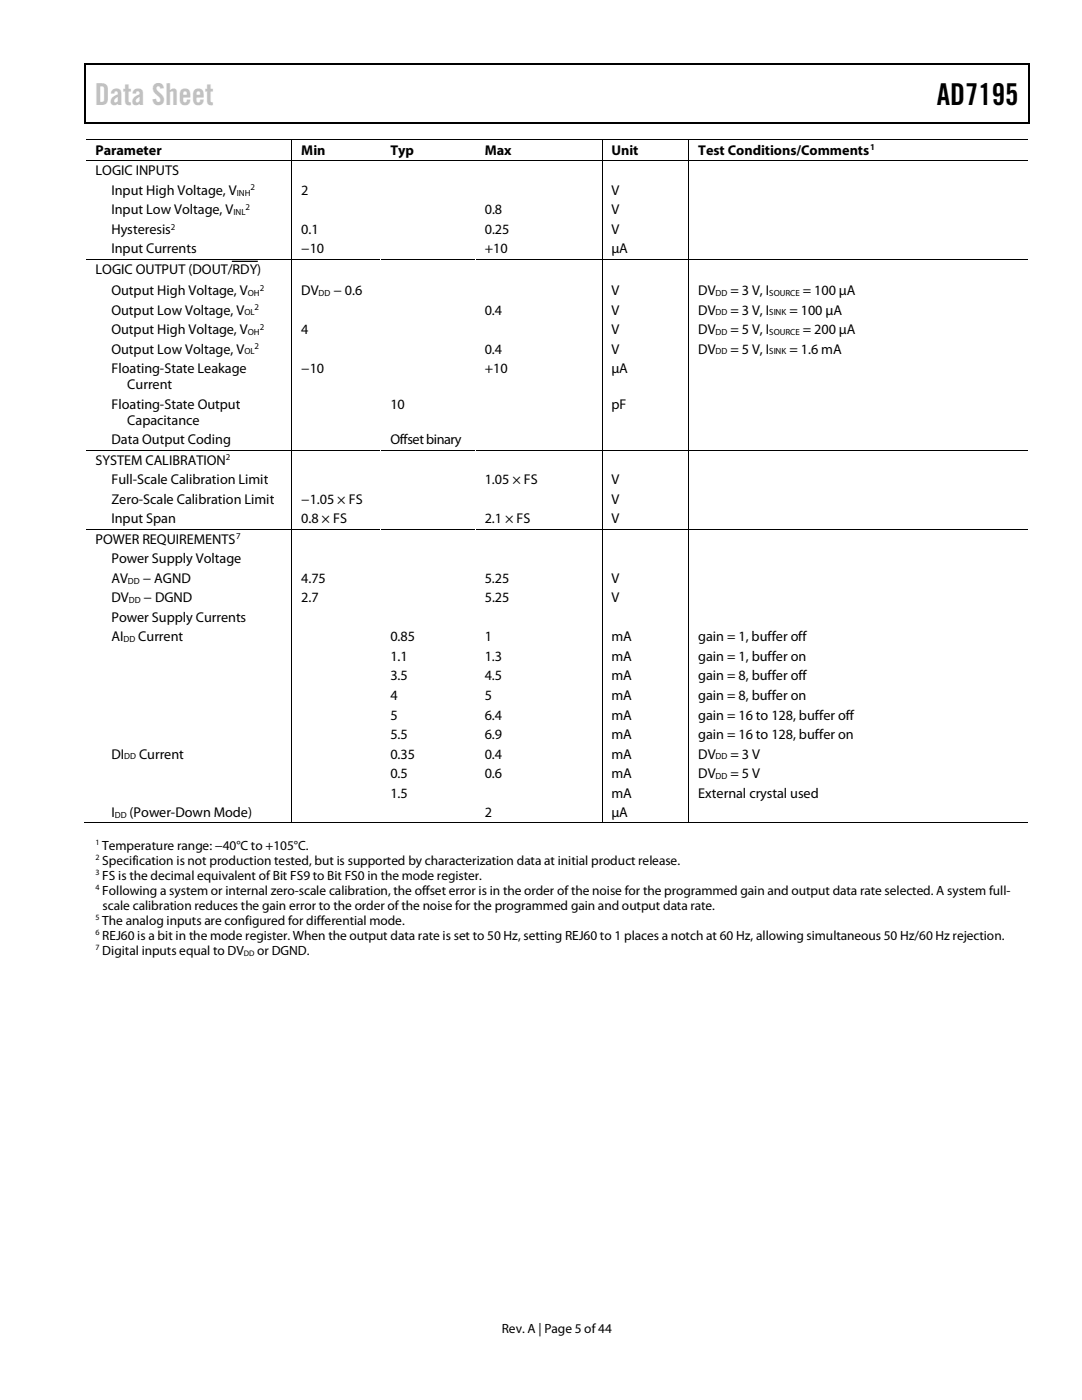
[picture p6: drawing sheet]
<svg xmlns="http://www.w3.org/2000/svg" width="216mm" height="279mm" viewBox="0 0 216 279" stroke-linecap="round" stroke-linejoin="round" font-family="sans-serif">
<defs><g id="words">
<text font-size="6" fill="#c1c1c1" x="18.9" y="20.9">Data Sheet</text>
<text font-size="6" x="186.9" y="20.9">AD7195</text>
<g font-size="2.8">
<text x="19" y="30.9">Parameter</text>
<text x="19" y="35">LOGIC INPUTS</text>
<text x="60.1" y="30.9">Min</text>
<text x="77.9" y="30.9">Typ</text>
<text x="96.7" y="30.9">Max</text>
<text x="122" y="30.9">Unit</text>
<text x="139.3" y="30.9">Test Conditions/Comments</text>
<text x="22.2" y="38.9">Input High Voltage, V</text>
<text x="60.1" y="38.9">2</text>
<text x="122" y="38.9">V</text>
<text x="22.2" y="42.8">Input Low Voltage, V</text>
<text x="22.2" y="46.7">Hysteresis</text>
<text x="60.1" y="46.7">0.1</text>
<text x="96.7" y="42.8">0.8</text>
<text x="96.7" y="46.7">0.25</text>
<text x="122" y="46.7">V</text>
<text x="122" y="42.8">V</text>
<text x="22.2" y="50.6">Input Currents</text>
<text x="60.1" y="50.6">−10</text>
<text x="96.7" y="50.6">+10</text>
<text x="122" y="50.6">µA</text>
<text x="19" y="54.8">LOGIC OUTPUT (DOUT/RDY)</text>
<text x="22.2" y="58.9">Output High Voltage, V</text>
<text x="60.1" y="58.9">DV</text>
<text x="66.5" y="58.9">− 0.6</text>
<text x="122" y="58.9">V</text>
<text x="139.3" y="58.9">DV</text>
<text x="145.8" y="58.9">= 3 V, I</text>
<text x="160.2" y="58.9">= 100 µA</text>
<text x="22.2" y="62.8">Output Low Voltage, V</text>
<text x="96.7" y="62.8">0.4</text>
<text x="122" y="62.8">V</text>
<text x="139.3" y="62.8">DV</text>
<text x="145.8" y="62.8">= 3 V, I</text>
<text x="157.5" y="62.8">= 100 µA</text>
<text x="22.2" y="66.7">Output High Voltage, V</text>
<text x="22.2" y="70.6">Output Low Voltage, V</text>
<text x="60.1" y="66.7">4</text>
<text x="96.7" y="70.6">0.4</text>
<text x="122" y="66.7">V</text>
<text x="122" y="70.6">V</text>
<text x="139.3" y="66.7">DV</text>
<text x="139.3" y="70.6">DV</text>
<text x="145.8" y="66.7">= 5 V, I</text>
<text x="145.8" y="70.6">= 5 V, I</text>
<text x="157.5" y="70.6">= 1.6 mA</text>
<text x="160.2" y="66.7">= 200 µA</text>
<text x="22.2" y="74.5">Floating-State Leakage</text>
<text x="25.4" y="77.6">Current</text>
<text x="60.1" y="74.5">−10</text>
<text x="96.7" y="74.5">+10</text>
<text x="122" y="74.5">µA</text>
<text x="22.2" y="81.5">Floating-State Output</text>
<text x="77.9" y="81.6">10</text>
<text x="122" y="81.6">pF</text>
<text x="22.2" y="88.6">Data Output Coding</text>
<text x="25.4" y="84.8">Capacitance</text>
<text x="77.9" y="88.6">Offset binary</text>
<text x="19" y="92.8">SYSTEM CALIBRATION</text>
<text x="22.2" y="96.6">Full-Scale Calibration Limit</text>
<text x="22.2" y="100.5">Zero-Scale Calibration Limit</text>
<text x="60.1" y="100.5">−1.05 × FS</text>
<text x="96.7" y="96.6">1.05 × FS</text>
<text x="122" y="96.6">V</text>
<text x="122" y="100.5">V</text>
<text x="22.2" y="104.4">Input Span</text>
<text x="60.1" y="104.4">0.8 × FS</text>
<text x="96.7" y="104.4">2.1 × FS</text>
<text x="122" y="104.4">V</text>
<text x="19" y="108.5">POWER REQUIREMENTS</text>
<text x="22.2" y="112.4">Power Supply Voltage</text>
<text x="22.2" y="116.3">AV</text>
<text x="28.5" y="116.3">− AGND</text>
<text x="60.1" y="116.3">4.75</text>
<text x="96.7" y="116.3">5.25</text>
<text x="122" y="116.3">V</text>
<text x="22.2" y="120.2">DV</text>
<text x="22.2" y="124.1">Power Supply Currents</text>
<text x="28.7" y="120.2">− DGND</text>
<text x="60.1" y="120.2">2.7</text>
<text x="96.7" y="120.2">5.25</text>
<text x="122" y="120.2">V</text>
<text x="22.2" y="128">AI</text>
<text x="27.6" y="128">Current</text>
<text x="77.9" y="128">0.85</text>
<text x="77.9" y="131.9">1.1</text>
<text x="96.7" y="128">1</text>
<text x="96.7" y="131.9">1.3</text>
<text x="122" y="128">mA</text>
<text x="122" y="131.9">mA</text>
<text x="139.3" y="128">gain = 1, buffer off</text>
<text x="139.3" y="131.9">gain = 1, buffer on</text>
<text x="77.9" y="135.8">3.5</text>
<text x="96.7" y="135.8">4.5</text>
<text x="122" y="135.8">mA</text>
<text x="139.3" y="135.8">gain = 8, buffer off</text>
<text x="77.9" y="139.7">4</text>
<text x="77.9" y="143.6">5</text>
<text x="96.7" y="143.6">6.4</text>
<text x="96.7" y="139.7">5</text>
<text x="122" y="143.6">mA</text>
<text x="122" y="139.7">mA</text>
<text x="139.3" y="139.7">gain = 8, buffer on</text>
<text x="139.3" y="143.6">gain = 16 to 128, buffer off</text>
<text x="77.9" y="147.5">5.5</text>
<text x="96.7" y="147.5">6.9</text>
<text x="122" y="147.5">mA</text>
<text x="139.3" y="147.5">gain = 16 to 128, buffer on</text>
<text x="22.2" y="151.4">DI</text>
<text x="27.8" y="151.4">Current</text>
<text x="77.9" y="155.3">0.5</text>
<text x="77.9" y="151.4">0.35</text>
<text x="96.7" y="151.4">0.4</text>
<text x="96.7" y="155.3">0.6</text>
<text x="122" y="151.4">mA</text>
<text x="122" y="155.3">mA</text>
<text x="139.3" y="151.4">DV</text>
<text x="139.3" y="155.3">DV</text>
<text x="145.8" y="151.4">= 3 V</text>
<text x="145.8" y="155.3">= 5 V</text>
<text x="77.9" y="159.2">1.5</text>
<text x="122" y="159.2">mA</text>
<text x="139.3" y="159.2">External crystal used</text>
<text x="22.2" y="163.1">I</text>
<text x="25.9" y="163.1">(Power-Down Mode)</text>
<text x="96.7" y="163.1">2</text>
<text x="122" y="163.1">µA</text>
</g>
<g font-size="2.7">
<text x="20.4" y="169.6">Temperature range: −40°C to +105°C.</text>
<text x="20.4" y="172.6">Specification is not production tested, but is supported by characterization data at initial product release.</text>
<text x="20.4" y="175.6">FS is the decimal equivalent of Bit FS9 to Bit FS0 in the mode register.</text>
<text x="20.4" y="178.6">Following a system or internal zero-scale calibration, the offset error is in the order of the noise for the programmed gain and output data rate selected. A system full-</text>
<text x="20.4" y="184.5">The analog inputs are configured for differential mode.</text>
<text x="20.4" y="181.6">scale calibration reduces the gain error to the order of the noise for the programmed gain and output data rate.</text>
<text x="20.4" y="187.5">REJ60 is a bit in the mode register. When the output data rate is set to 50 Hz, setting REJ60 to 1 places a notch at 60 Hz, allowing simultaneous 50 Hz/60 Hz rejection.</text>
<text x="20.4" y="190.5">Digital inputs equal to DV</text>
<text x="51.3" y="190.5">or DGND.</text>
<text x="100.1" y="266">Rev. A | Page 5 of44</text>
</g>
<g font-size="1.8">
<text x="173.6" y="30">1</text>
<text x="47.2" y="39">INH</text>
<text x="49" y="41.9">2</text>
<text x="50" y="38">2</text>
<text x="34.1" y="45.8">2</text>
<text x="46.6" y="43">INL</text>
<text x="49.4" y="59.1">OH</text>
<text x="51.8" y="58">2</text>
<text x="63.6" y="59.1">DD</text>
<text x="142.8" y="59.1">DD</text>
<text x="153.5" y="59.1">SOURCE</text>
<text x="48.8" y="62.9">OL</text>
<text x="50.8" y="61.9">2</text>
<text x="51.8" y="65.8">2</text>
<text x="142.8" y="62.9">DD</text>
<text x="153.5" y="62.9">SINK</text>
<text x="48.8" y="70.7">OL</text>
<text x="49.4" y="66.8">OH</text>
<text x="50.8" y="69.7">2</text>
<text x="142.8" y="66.8">DD</text>
<text x="142.8" y="70.7">DD</text>
<text x="153.5" y="66.8">SOURCE</text>
<text x="153.5" y="70.7">SINK</text>
<text x="45" y="91.9">2</text>
<text x="47.1" y="107.6">7</text>
<text x="25.5" y="116.5">DD</text>
<text x="25.7" y="120.4">DD</text>
<text x="24.6" y="128.1">DD</text>
<text x="24.8" y="151.6">DD</text>
<text x="142.8" y="151.6">DD</text>
<text x="142.8" y="155.4">DD</text>
<text x="22.9" y="163.2">DD</text>
</g>
<g font-size="1.6">
<text x="19" y="168.7">1</text>
<text x="19" y="171.7">2</text>
<text x="19" y="174.7">3</text>
<text x="19" y="177.7">4</text>
<text x="19" y="183.6">5</text>
<text x="19" y="186.6">6</text>
<text x="19" y="189.7">7</text>
<text x="48.7" y="190.7">DD</text>
</g>
</g></defs>
<g fill="#000">
<path d="M16.9 12.7h.2v1h-.2zM16.9 12.7h.2v.3h-.2zM82.5 12.7h.3v.3h-.3zM205.1 12.7h.3v1h-.3zM205.1 12.7h.3v.3h-.3zM16.9 24.4h.2v.2h-.2zM58.1 27.9h.2v.1h-.2zM75.9 27.9h.2v.1h-.2zM82.3 24.4h.2v.2h-.2zM94.7 27.9h.2v.1h-.2zM120.1 27.9h.1v.1h-.1zM137.3 27.9h.2v.1h-.2z"/>
<path d="M205.1 24.4h.3v.2h-.3z"/>
</g>
<path d="M17 13.7v10.7M17.1 12.8h65.4M82.8 12.8h122.3M205.2 13.7v10.7M17.1 24.5h188" fill="none" stroke="#000" stroke-width=".25"/>
<path d="M17.1 27.9h41M58.2 28v4M58.3 27.9h17.6M76.1 27.9h18.6M94.9 27.9h25.2M120.2 27.9h17.1M137.5 27.9h67.6" fill="none" stroke="#000" stroke-width=".2"/>
<g fill="#fff">
<path d="M75.9 28h.2v4h-.2z"/>
<path d="M94.7 28h.2v4h-.2z"/>
</g>
<path d="M17.1 32h41M58.2 32.1v3.9M58.3 32h17.6M76.1 32h18.6M94.9 32h25.2M120.1 28v4M120.2 32h17.1M137.4 28v4M137.5 32h67.6" fill="none" stroke="#000" stroke-width=".2"/>
<path d="M58.1 32h.2v.1h-.2zM75.9 32h.2v.1h-.2zM94.7 32h.2v.1h-.2zM120.1 32h.1v.1h-.1zM137.3 32h.2v.1h-.2z" fill="#000"/>
<g fill="#fff">
<path d="M75.9 32.1h.2v3.9h-.2z"/>
<path d="M94.7 32.1h.2v3.9h-.2z"/>
</g>
<path d="M58.2 36v4M120.1 32.1v3.9M137.4 32.1v3.9" fill="none" stroke="#000" stroke-width=".2"/>
<g fill="#fff">
<path d="M75.9 36h.2v4h-.2z"/>
<path d="M94.7 36h.2v4h-.2z"/>
</g>
<path d="M58.2 40v3.9M120.1 36v4M137.4 36v4" fill="none" stroke="#000" stroke-width=".2"/>
<g fill="#fff">
<path d="M75.9 40h.2v3.9h-.2z"/>
<path d="M94.7 40h.2v3.9h-.2z"/>
</g>
<path d="M120.1 40v3.9M137.4 40v3.9M58.2 43.9v3.9" fill="none" stroke="#000" stroke-width=".2"/>
<g fill="#fff">
<path d="M75.9 43.9h.2v3.9h-.2z"/>
<path d="M94.7 43.9h.2v3.9h-.2z"/>
</g>
<path d="M58.2 47.8v3.8M120.1 43.9v3.9M137.4 43.9v3.9" fill="none" stroke="#000" stroke-width=".2"/>
<g fill="#fff">
<path d="M75.9 47.8h.2v3.8h-.2z"/>
<path d="M94.7 47.8h.2v3.8h-.2z"/>
</g>
<path d="M17.1 51.7h41M58.2 51.8v4.2M58.3 51.7h17.6M76.1 51.7h18.6M94.9 51.7h25.2M120.1 47.8v3.8M120.2 51.7h17.1M137.4 47.8v3.8M137.5 51.7h67.6" fill="none" stroke="#000" stroke-width=".2"/>
<path d="M46.4 52.2h4.9" fill="none" stroke="#000" stroke-width=".25"/>
<path d="M58.1 51.6h.2v.2h-.2zM75.9 51.6h.2v.2h-.2zM94.7 51.6h.2v.2h-.2zM120.1 51.6h.1v.2h-.1zM137.3 51.6h.2v.2h-.2z" fill="#000"/>
<g fill="#fff">
<path d="M75.9 51.8h.2v4.2h-.2z"/>
<path d="M94.7 51.8h.2v4.2h-.2z"/>
</g>
<path d="M58.2 56v3.9M120.1 51.8v4.2M137.4 51.8v4.2" fill="none" stroke="#000" stroke-width=".2"/>
<g fill="#fff">
<path d="M75.9 56h.2v3.9h-.2z"/>
<path d="M94.7 56h.2v3.9h-.2z"/>
</g>
<path d="M58.2 59.9v3.9M120.1 56v3.9M137.4 56v3.9" fill="none" stroke="#000" stroke-width=".2"/>
<g fill="#fff">
<path d="M75.9 59.9h.2v3.9h-.2z"/>
<path d="M94.7 59.9h.2v3.9h-.2z"/>
</g>
<path d="M120.1 59.9v3.9M137.4 59.9v3.9M58.2 63.8v3.9" fill="none" stroke="#000" stroke-width=".2"/>
<g fill="#fff">
<path d="M75.9 63.8h.2v3.9h-.2z"/>
<path d="M94.7 63.8h.2v3.9h-.2z"/>
</g>
<path d="M58.2 67.7v4M120.1 63.8v3.9M137.4 63.8v3.9" fill="none" stroke="#000" stroke-width=".2"/>
<g fill="#fff">
<path d="M75.9 67.7h.2v4h-.2z"/>
<path d="M94.7 67.7h.2v4h-.2z"/>
</g>
<path d="M58.2 71.7v7M120.1 67.7v4M137.4 67.7v4" fill="none" stroke="#000" stroke-width=".2"/>
<g fill="#fff">
<path d="M75.9 71.7h.2v7h-.2z"/>
<path d="M94.7 71.7h.2v7h-.2z"/>
</g>
<path d="M58.2 78.7v7.1M120.1 71.7v7M137.4 71.7v7" fill="none" stroke="#000" stroke-width=".2"/>
<g fill="#fff">
<path d="M75.9 78.7h.2v7.1h-.2z"/>
<path d="M94.7 78.7h.2v7.1h-.2z"/>
</g>
<path d="M120.1 78.7v7.1M137.4 78.7v7.1M58.2 85.8v3.9" fill="none" stroke="#000" stroke-width=".2"/>
<path d="M75.9 85.8h.2v3.9h-.2z" fill="#fff"/>
<path d="M17.1 89.8h41M58.2 89.9v3.9M58.3 89.8h17.6M76.1 89.8h18.6M94.9 89.8h25.2M120.1 85.8v3.9M120.2 89.8h17.1M137.4 85.8v3.9M137.5 89.8h67.6" fill="none" stroke="#000" stroke-width=".2"/>
<path d="M58.1 89.7h.2v.2h-.2zM75.9 89.7h.2v.2h-.2zM94.7 89.7h.2v.2h-.2zM120.1 89.7h.1v.2h-.1zM137.3 89.7h.2v.2h-.2z" fill="#000"/>
<g fill="#fff">
<path d="M75.9 89.9h.2v3.9h-.2z"/>
<path d="M94.7 89.9h.2v3.9h-.2z"/>
</g>
<path d="M58.2 93.8v3.9M120.1 89.9v3.9M137.4 89.9v3.9" fill="none" stroke="#000" stroke-width=".2"/>
<g fill="#fff">
<path d="M75.9 93.8h.2v3.9h-.2z"/>
<path d="M94.7 93.8h.2v3.9h-.2z"/>
</g>
<path d="M58.2 97.7v3.9M120.1 93.8v3.9M137.4 93.8v3.9" fill="none" stroke="#000" stroke-width=".2"/>
<g fill="#fff">
<path d="M75.9 97.7h.2v3.9h-.2z"/>
<path d="M94.7 97.7h.2v3.9h-.2z"/>
</g>
<path d="M120.1 97.7v3.9M137.4 97.7v3.9M58.2 101.6v3.9" fill="none" stroke="#000" stroke-width=".2"/>
<g fill="#fff">
<path d="M75.9 101.6h.2v3.9h-.2z"/>
<path d="M94.7 101.6h.2v3.9h-.2z"/>
</g>
<path d="M17.1 105.6h41M58.2 105.7v3.9M58.3 105.6h17.6M76.1 105.6h18.6M94.9 105.6h25.2M120.1 101.6v3.9M120.2 105.6h17.1M137.4 101.6v3.9M137.5 105.6h67.6" fill="none" stroke="#000" stroke-width=".2"/>
<path d="M58.1 105.5h.2v.2h-.2zM75.9 105.5h.2v.2h-.2zM94.7 105.5h.2v.2h-.2zM120.1 105.5h.1v.2h-.1zM137.3 105.5h.2v.2h-.2z" fill="#000"/>
<g fill="#fff">
<path d="M75.9 105.7h.2v3.9h-.2z"/>
<path d="M94.7 105.7h.2v3.9h-.2z"/>
</g>
<path d="M58.2 109.6v3.9M120.1 105.7v3.9M137.4 105.7v3.9" fill="none" stroke="#000" stroke-width=".2"/>
<g fill="#fff">
<path d="M75.9 109.6h.2v3.9h-.2z"/>
<path d="M94.7 109.6h.2v3.9h-.2z"/>
</g>
<path d="M58.2 113.5v3.8M120.1 109.6v3.9M137.4 109.6v3.9" fill="none" stroke="#000" stroke-width=".2"/>
<g fill="#fff">
<path d="M75.9 113.5h.2v3.8h-.2z"/>
<path d="M94.7 113.5h.2v3.8h-.2z"/>
</g>
<path d="M58.2 117.3v3.9M120.1 113.5v3.8M137.4 113.5v3.8" fill="none" stroke="#000" stroke-width=".2"/>
<g fill="#fff">
<path d="M75.9 117.3h.2v3.9h-.2z"/>
<path d="M94.7 117.3h.2v3.9h-.2z"/>
</g>
<path d="M120.1 117.3v3.9M137.4 117.3v3.9M58.2 121.2v3.9" fill="none" stroke="#000" stroke-width=".2"/>
<g fill="#fff">
<path d="M75.9 121.2h.2v3.9h-.2z"/>
<path d="M94.7 121.2h.2v3.9h-.2z"/>
</g>
<path d="M58.2 125.1v4M120.1 121.2v3.9M137.4 121.2v3.9" fill="none" stroke="#000" stroke-width=".2"/>
<g fill="#fff">
<path d="M75.9 125.1h.2v4h-.2z"/>
<path d="M94.7 125.1h.2v4h-.2z"/>
</g>
<path d="M58.2 129.1v3.9M120.1 125.1v4M137.4 125.1v4" fill="none" stroke="#000" stroke-width=".2"/>
<g fill="#fff">
<path d="M75.9 129.1h.2v3.9h-.2z"/>
<path d="M94.7 129.1h.2v3.9h-.2z"/>
</g>
<path d="M58.2 133v3.9M120.1 129.1v3.9M137.4 129.1v3.9" fill="none" stroke="#000" stroke-width=".2"/>
<g fill="#fff">
<path d="M75.9 133h.2v3.9h-.2z"/>
<path d="M94.7 133h.2v3.9h-.2z"/>
</g>
<path d="M58.2 136.9v3.9M120.1 133v3.9M137.4 133v3.9" fill="none" stroke="#000" stroke-width=".2"/>
<g fill="#fff">
<path d="M75.9 136.9h.2v3.9h-.2z"/>
<path d="M94.7 136.9h.2v3.9h-.2z"/>
</g>
<path d="M120.1 136.9v3.9M137.4 136.9v3.9M58.2 140.8v3.9" fill="none" stroke="#000" stroke-width=".2"/>
<g fill="#fff">
<path d="M75.9 140.8h.2v3.9h-.2z"/>
<path d="M94.7 140.8h.2v3.9h-.2z"/>
</g>
<path d="M58.2 144.7v3.8M120.1 140.8v3.9M137.4 140.8v3.9" fill="none" stroke="#000" stroke-width=".2"/>
<g fill="#fff">
<path d="M75.9 144.7h.2v3.8h-.2z"/>
<path d="M94.7 144.7h.2v3.8h-.2z"/>
</g>
<path d="M58.2 148.5v3.9M120.1 144.7v3.8M137.4 144.7v3.8" fill="none" stroke="#000" stroke-width=".2"/>
<g fill="#fff">
<path d="M75.9 148.5h.2v3.9h-.2z"/>
<path d="M94.7 148.5h.2v3.9h-.2z"/>
</g>
<path d="M58.2 152.4v3.9M120.1 148.5v3.9M137.4 148.5v3.9" fill="none" stroke="#000" stroke-width=".2"/>
<g fill="#fff">
<path d="M75.9 152.4h.2v3.9h-.2z"/>
<path d="M94.7 152.4h.2v3.9h-.2z"/>
</g>
<path d="M58.2 156.3v3.9M120.1 152.4v3.9M137.4 152.4v3.9" fill="none" stroke="#000" stroke-width=".2"/>
<g fill="#fff">
<path d="M75.9 156.3h.2v3.9h-.2z"/>
<path d="M94.7 156.3h.2v3.9h-.2z"/>
</g>
<path d="M120.1 156.3v3.9M137.4 156.3v3.9M16.9 164.2h41.2M58.2 160.2v3.9M58.3 164.2h17.6" fill="none" stroke="#000" stroke-width=".2"/>
<path d="M58.1 164.1h.2v.2h-.2z" fill="#000"/>
<path d="M75.9 160.2h.2v3.9h-.2z" fill="#fff"/>
<path d="M75.9 164.1h.2v.2h-.2z" fill="#000"/>
<path d="M76.1 164.2h18.6" fill="none" stroke="#000" stroke-width=".2"/>
<path d="M94.7 160.2h.2v3.9h-.2z" fill="#fff"/>
<path d="M94.7 164.1h.2v.2h-.2zM120.1 164.1h.1v.2h-.1zM137.3 164.1h.2v.2h-.2z" fill="#000"/>
<path d="M94.9 164.2h25.2M120.1 160.2v3.9M120.2 164.2h17.1M137.4 160.2v3.9M137.5 164.2h67.6" fill="none" stroke="#000" stroke-width=".2"/>
<use href="#words"/>
</svg>
